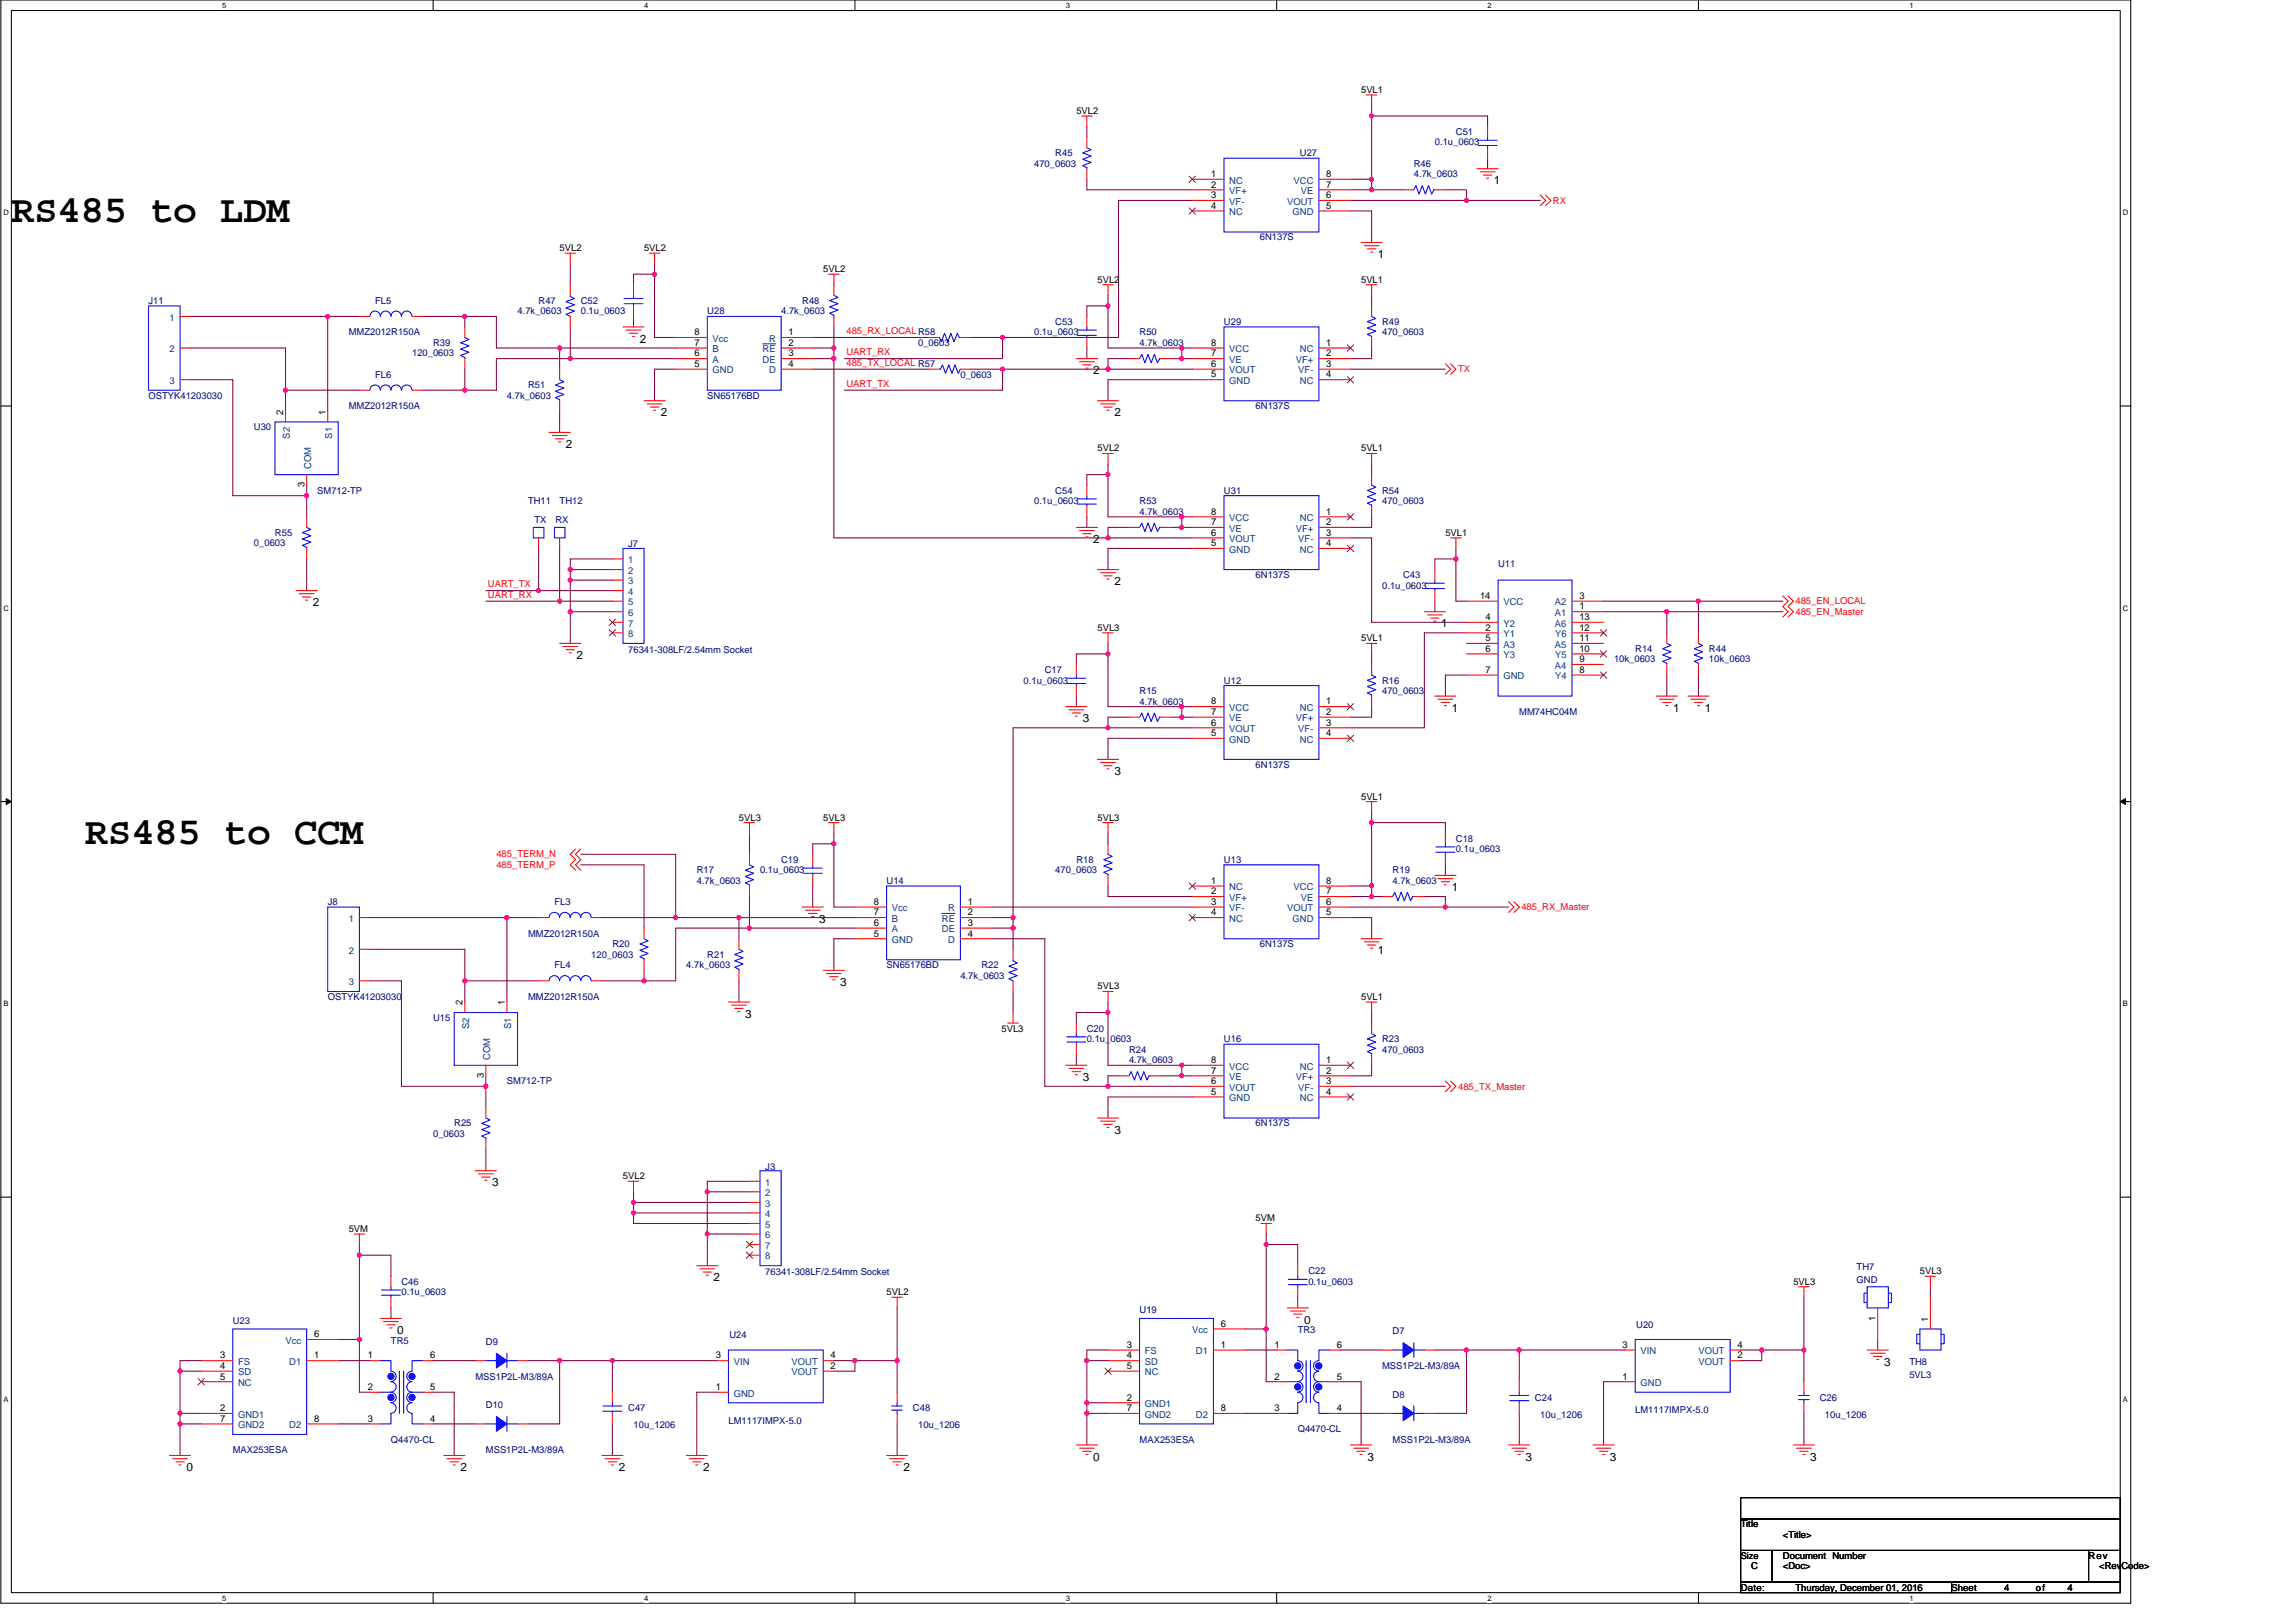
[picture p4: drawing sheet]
<svg xmlns="http://www.w3.org/2000/svg" width="420mm" height="297mm" viewBox="0 0 420 297" stroke-linecap="round" stroke-linejoin="round" font-family="sans-serif">
<defs><g id="words">
<g font-size="7.1">
<text x="2.1" y="40.6">RS485 to LDM</text>
<text x="15.6" y="154.5">RS485 to CCM</text>
</g>
<g font-size="2.1">
<text x="273.5" y="33.8">1</text>
<text x="252.3" y="47.3">1</text>
<text x="117.1" y="62.7">2</text>
<text x="200.1" y="68.5">2</text>
<text x="121" y="76.2">2</text>
<text x="204" y="76.2">2</text>
<text x="103.6" y="82">2</text>
<text x="200.1" y="99.4">2</text>
<text x="204" y="107.1">2</text>
<text x="57.3" y="111">2</text>
<text x="263.9" y="114.8">1</text>
<text x="105.5" y="120.6">2</text>
<text x="265.8" y="130.3">1</text>
<text x="306.3" y="130.3">1</text>
<text x="312.1" y="130.3">1</text>
<text x="198.2" y="132.2">3</text>
<text x="204" y="141.9">3</text>
<text x="265.8" y="163.1">1</text>
<text x="150" y="168.9">3</text>
<text x="252.3" y="174.7">1</text>
<text x="153.8" y="180.5">3</text>
<text x="136.5" y="186.2">3</text>
<text x="198.2" y="197.8">3</text>
<text x="204" y="207.5">3</text>
<text x="90.1" y="217.1">3</text>
<text x="130.7" y="234.5">2</text>
<text x="72.7" y="244.2">0</text>
<text x="238.7" y="242.2">0</text>
<text x="344.9" y="250">3</text>
<text x="34.1" y="269.3">0</text>
<text x="84.3" y="269.3">2</text>
<text x="113.3" y="269.3">2</text>
<text x="128.7" y="269.3">2</text>
<text x="165.4" y="269.3">2</text>
<text x="200.1" y="267.3">0</text>
<text x="250.3" y="267.3">3</text>
<text x="279.3" y="267.3">3</text>
<text x="294.7" y="267.3">3</text>
<text x="331.4" y="267.3">3</text>
</g>
<g font-size="1.7">
<text x="249.2" y="17">5VL1</text>
<text x="197.1" y="20.8">5VL2</text>
<text x="221.8" y="32.4">1</text>
<text x="221.8" y="34.3">2</text>
<text x="242.8" y="32.4">8</text>
<text x="242.8" y="34.3">7</text>
<text x="221.8" y="36.3">3</text>
<text x="221.8" y="38.2">4</text>
<text x="242.8" y="36.3">6</text>
<text x="242.8" y="38.2">5</text>
<text x="102.5" y="45.9">5VL2</text>
<text x="117.9" y="45.9">5VL2</text>
<text x="150.7" y="49.8">5VL2</text>
<text x="200.9" y="51.7">5VL2</text>
<text x="249.2" y="51.7">5VL1</text>
<text x="127.2" y="65.2">6</text>
<text x="127.2" y="63.3">7</text>
<text x="127.2" y="61.4">8</text>
<text x="144.4" y="61.4">1</text>
<text x="144.4" y="65.2">3</text>
<text x="144.4" y="63.3">2</text>
<text x="221.8" y="65.2">7</text>
<text x="221.8" y="63.3">8</text>
<text x="242.8" y="65.2">2</text>
<text x="242.8" y="63.3">1</text>
<text x="127.2" y="67.2">5</text>
<text x="144.4" y="67.2">4</text>
<text x="221.8" y="69.1">5</text>
<text x="221.8" y="67.2">6</text>
<text x="242.8" y="67.2">3</text>
<text x="242.8" y="69.1">4</text>
<text x="51.9" y="75.9" transform="rotate(-90 51.9 75.9)">2</text>
<text x="59.6" y="75.9" transform="rotate(-90 59.6 75.9)">1</text>
<text x="200.9" y="82.6">5VL2</text>
<text x="249.2" y="82.6">5VL1</text>
<text x="55.7" y="89.2" transform="rotate(-90 55.7 89.2)">3</text>
<text x="221.8" y="94.2">8</text>
<text x="242.8" y="94.2">1</text>
<text x="221.8" y="100">5</text>
<text x="221.8" y="98">6</text>
<text x="221.8" y="96.1">7</text>
<text x="242.8" y="96.1">2</text>
<text x="242.8" y="98">3</text>
<text x="242.8" y="100">4</text>
<text x="264.6" y="98.1">5VL1</text>
<text x="271" y="109.6">14</text>
<text x="271.9" y="113.5">4</text>
<text x="289.1" y="111.5">1</text>
<text x="289.1" y="109.6">3</text>
<text x="289.1" y="113.5">13</text>
<text x="200.9" y="115.4">5VL3</text>
<text x="249.2" y="117.4">5VL1</text>
<text x="271.9" y="115.4">2</text>
<text x="271.9" y="117.3">5</text>
<text x="271.9" y="119.3">6</text>
<text x="289.1" y="117.3">11</text>
<text x="289.1" y="119.3">10</text>
<text x="289.1" y="115.4">12</text>
<text x="271.9" y="123.1">7</text>
<text x="289.1" y="121.2">9</text>
<text x="289.1" y="123.1">8</text>
<text x="221.8" y="130.9">7</text>
<text x="221.8" y="128.9">8</text>
<text x="242.8" y="130.9">2</text>
<text x="242.8" y="128.9">1</text>
<text x="221.8" y="134.7">5</text>
<text x="221.8" y="132.8">6</text>
<text x="242.8" y="132.8">3</text>
<text x="242.8" y="134.7">4</text>
<text x="249.2" y="146.3">5VL1</text>
<text x="135.3" y="150.2">5VL3</text>
<text x="150.7" y="150.2">5VL3</text>
<text x="200.9" y="150.2">5VL3</text>
<text x="221.8" y="161.8">1</text>
<text x="242.8" y="161.8">8</text>
<text x="160" y="167.5">7</text>
<text x="160" y="165.6">8</text>
<text x="177.2" y="165.6">1</text>
<text x="177.2" y="167.5">2</text>
<text x="221.8" y="163.7">2</text>
<text x="221.8" y="165.6">3</text>
<text x="221.8" y="167.5">4</text>
<text x="242.8" y="165.6">6</text>
<text x="242.8" y="167.5">5</text>
<text x="242.8" y="163.7">7</text>
<text x="160" y="171.4">5</text>
<text x="160" y="169.5">6</text>
<text x="177.2" y="171.4">4</text>
<text x="177.2" y="169.5">3</text>
<text x="84.7" y="184" transform="rotate(-90 84.7 184)">2</text>
<text x="92.4" y="184" transform="rotate(-90 92.4 184)">1</text>
<text x="200.9" y="181.1">5VL3</text>
<text x="249.2" y="183">5VL1</text>
<text x="183.4" y="188.8">5VL3</text>
<text x="88.6" y="197.3" transform="rotate(-90 88.6 197.3)">3</text>
<text x="221.8" y="196.5">7</text>
<text x="221.8" y="194.6">8</text>
<text x="242.8" y="196.5">2</text>
<text x="242.8" y="194.6">1</text>
<text x="221.8" y="200.4">5</text>
<text x="221.8" y="198.4">6</text>
<text x="242.8" y="198.4">3</text>
<text x="242.8" y="200.4">4</text>
<text x="114.1" y="215.8">5VL2</text>
<text x="63.8" y="225.5">5VM</text>
<text x="229.9" y="223.5">5VM</text>
<text x="351.5" y="233.2">5VL3</text>
<text x="162.3" y="237">5VL2</text>
<text x="328.3" y="235.1">5VL3</text>
<text x="57.5" y="244.8">6</text>
<text x="223.5" y="242.8">6</text>
<text x="343.4" y="241.7" transform="rotate(-90 343.4 241.7)">1</text>
<text x="353" y="241.9" transform="rotate(-90 353 241.9)">1</text>
<text x="40.3" y="248.6">3</text>
<text x="40.3" y="250.5">4</text>
<text x="57.5" y="248.6">1</text>
<text x="67.3" y="248.6">1</text>
<text x="78.7" y="248.6">6</text>
<text x="131" y="248.6">3</text>
<text x="152.1" y="250.5">2</text>
<text x="152.1" y="248.6">4</text>
<text x="206.3" y="246.7">3</text>
<text x="206.3" y="248.6">4</text>
<text x="206.3" y="250.5">5</text>
<text x="223.5" y="246.7">1</text>
<text x="233.3" y="246.7">1</text>
<text x="244.7" y="246.7">6</text>
<text x="297" y="246.7">3</text>
<text x="318.1" y="248.6">2</text>
<text x="318.1" y="246.7">4</text>
<text x="40.3" y="252.5">5</text>
<text x="67.3" y="254.4">2</text>
<text x="78.7" y="254.4">5</text>
<text x="131" y="254.4">1</text>
<text x="206.3" y="256.3">2</text>
<text x="233.3" y="252.5">2</text>
<text x="244.7" y="252.5">5</text>
<text x="297" y="252.5">1</text>
<text x="40.3" y="258.3">2</text>
<text x="40.3" y="260.2">7</text>
<text x="57.5" y="260.2">8</text>
<text x="67.3" y="260.2">3</text>
<text x="78.7" y="260.2">4</text>
<text x="206.3" y="258.3">7</text>
<text x="223.5" y="258.3">8</text>
<text x="233.3" y="258.3">3</text>
<text x="244.7" y="258.3">4</text>
<text x="318.7" y="279.5">Title</text>
<text x="326.4" y="281.5">&lt;Title&gt;</text>
<text x="318.7" y="285.3">Size</text>
<text x="320.6" y="287.2">C</text>
<text x="326.4" y="285.3">Document Number</text>
<text x="326.4" y="287.2">&lt;Doc&gt;</text>
<text x="382.4" y="285.3">Rev</text>
<text x="384.3" y="287.2">&lt;RevCode&gt;</text>
<text x="318.7" y="291.1">Date:</text>
<text x="328.7" y="291.1">Thursday, December 01, 2016</text>
<text x="357.3" y="291.1">Sheet</text>
<text x="366.9" y="291.1">4</text>
<text x="372.7" y="291.1">of</text>
<text x="378.5" y="291.1">4</text>
</g>
<g font-size="1.7" fill="#000080">
<text x="193.2" y="28.6">R45</text>
<text x="238" y="28.6">U27</text>
<text x="262.7" y="26.6">0.1u_0603</text>
<text x="266.5" y="24.7">C51</text>
<text x="189.3" y="30.5">470_0603</text>
<text x="258.8" y="30.5">R46</text>
<text x="258.8" y="32.4">4.7k_0603</text>
<text x="230.6" y="44">6N137S</text>
<text x="27.2" y="55.6">J11</text>
<text x="68.7" y="55.6">FL5</text>
<text x="94.8" y="57.5">4.7k_0603</text>
<text x="98.6" y="55.6">R47</text>
<text x="106.3" y="55.6">C52</text>
<text x="106.3" y="57.5">0.1u_0603</text>
<text x="129.5" y="57.5">U28</text>
<text x="143" y="57.5">4.7k_0603</text>
<text x="146.9" y="55.6">R48</text>
<text x="193.2" y="59.5">C53</text>
<text x="224.1" y="59.5">U29</text>
<text x="253" y="59.5">R49</text>
<text x="63.8" y="61.4">MMZ2012R150A</text>
<text x="75.4" y="65.2">120_0603</text>
<text x="79.3" y="63.3">R39</text>
<text x="168.1" y="63.3">0_0603</text>
<text x="189.3" y="61.4">0.1u_0603</text>
<text x="208.6" y="61.4">R50</text>
<text x="208.6" y="63.3">4.7k_0603</text>
<text x="253" y="61.4">470_0603</text>
<text x="68.7" y="69.1">FL6</text>
<text x="96.7" y="71">R51</text>
<text x="175.8" y="69.1">0_0603</text>
<text x="27.2" y="73">OSTYK41203030</text>
<text x="63.8" y="74.9">MMZ2012R150A</text>
<text x="92.8" y="73">4.7k_0603</text>
<text x="129.5" y="73">SN65176BD</text>
<text x="229.9" y="74.9">6N137S</text>
<text x="46.5" y="78.8">U30</text>
<text x="58.1" y="90.3">SM712-TP</text>
<text x="96.7" y="92.3">TH11</text>
<text x="97.8" y="95.7">TX</text>
<text x="101.7" y="95.7">RX</text>
<text x="102.5" y="92.3">TH12</text>
<text x="189.3" y="92.3">0.1u_0603</text>
<text x="193.2" y="90.3">C54</text>
<text x="208.6" y="92.3">R53</text>
<text x="208.6" y="94.2">4.7k_0603</text>
<text x="224.1" y="90.3">U31</text>
<text x="253" y="90.3">R54</text>
<text x="253" y="92.3">470_0603</text>
<text x="46.5" y="100">0_0603</text>
<text x="50.3" y="98.1">R55</text>
<text x="115" y="100.2">J7</text>
<text x="229.9" y="105.8">6N137S</text>
<text x="253" y="107.7">0.1u_0603</text>
<text x="256.9" y="105.8">C43</text>
<text x="274.3" y="103.8">U11</text>
<text x="115" y="119.5">76341-308LF/2.54mm Socket</text>
<text x="299.4" y="119.3">R14</text>
<text x="312.9" y="119.3">R44</text>
<text x="187.4" y="125.1">0.1u_0603</text>
<text x="191.3" y="123.1">C17</text>
<text x="224.1" y="125.1">U12</text>
<text x="253" y="125.1">R16</text>
<text x="295.5" y="121.2">10k_0603</text>
<text x="312.9" y="121.2">10k_0603</text>
<text x="208.6" y="127">R15</text>
<text x="208.6" y="128.9">4.7k_0603</text>
<text x="253" y="127">470_0603</text>
<text x="278.1" y="130.9">MM74HC04M</text>
<text x="229.9" y="140.5">6N137S</text>
<text x="266.5" y="154.1">C18</text>
<text x="266.5" y="156">0.1u_0603</text>
<text x="127.6" y="159.8">R17</text>
<text x="127.6" y="161.8">4.7k_0603</text>
<text x="139.1" y="159.8">0.1u_0603</text>
<text x="143" y="157.9">C19</text>
<text x="162.3" y="161.8">U14</text>
<text x="193.2" y="159.8">470_0603</text>
<text x="197.1" y="157.9">R18</text>
<text x="224.1" y="157.9">U13</text>
<text x="255" y="159.8">R19</text>
<text x="255" y="161.8">4.7k_0603</text>
<text x="60" y="165.6">J8</text>
<text x="101.5" y="165.6">FL3</text>
<text x="96.7" y="171.4">MMZ2012R150A</text>
<text x="112.1" y="173.4">R20</text>
<text x="230.6" y="173.4">6N137S</text>
<text x="101.5" y="177.2">FL4</text>
<text x="108.3" y="175.3">120_0603</text>
<text x="125.6" y="177.2">4.7k_0603</text>
<text x="129.5" y="175.3">R21</text>
<text x="162.3" y="177.2">SN65176BD</text>
<text x="175.8" y="179.1">4.7k_0603</text>
<text x="179.7" y="177.2">R22</text>
<text x="60" y="183">OSTYK41203030</text>
<text x="96.7" y="183">MMZ2012R150A</text>
<text x="79.3" y="186.9">U15</text>
<text x="199" y="188.8">C20</text>
<text x="199" y="190.7">0.1u_0603</text>
<text x="224.1" y="190.7">U16</text>
<text x="253" y="190.7">R23</text>
<text x="206.7" y="192.7">R24</text>
<text x="206.7" y="194.6">4.7k_0603</text>
<text x="253" y="192.7">470_0603</text>
<text x="92.8" y="198.4">SM712-TP</text>
<text x="79.3" y="208.1">0_0603</text>
<text x="83.2" y="206.2">R25</text>
<text x="229.9" y="206.2">6N137S</text>
<text x="140.1" y="214.1">J3</text>
<text x="140.1" y="233.4">76341-308LF/2.54mm Socket</text>
<text x="239.5" y="233.2">C22</text>
<text x="339.9" y="232.4">TH7</text>
<text x="73.5" y="235.1">C46</text>
<text x="73.5" y="237">0.1u_0603</text>
<text x="239.5" y="235.1">0.1u_0603</text>
<text x="339.9" y="234.7">GND</text>
<text x="42.6" y="242.3">U23</text>
<text x="71.6" y="245.9">TR5</text>
<text x="133.6" y="245">U24</text>
<text x="208.6" y="240.3">U19</text>
<text x="237.6" y="244">TR3</text>
<text x="255" y="244.2">D7</text>
<text x="299.6" y="243">U20</text>
<text x="89" y="246.1">D9</text>
<text x="253" y="250.6">MSS1P2L-M3/89A</text>
<text x="349.6" y="249.8">TH8</text>
<text x="87" y="252.5">MSS1P2L-M3/89A</text>
<text x="89" y="257.7">D10</text>
<text x="255" y="255.8">D8</text>
<text x="281" y="256.3">C24</text>
<text x="333.2" y="256.3">C26</text>
<text x="349.6" y="252.1">5VL3</text>
<text x="115" y="258.3">C47</text>
<text x="116" y="261.4">10u_1206</text>
<text x="133.4" y="260.6">LM1117IMPX-5.0</text>
<text x="167.1" y="258.3">C48</text>
<text x="168.1" y="261.4">10u_1206</text>
<text x="237.6" y="262.1">Q4470-CL</text>
<text x="282" y="259.4">10u_1206</text>
<text x="299.4" y="258.7">LM1117IMPX-5.0</text>
<text x="334.1" y="259.4">10u_1206</text>
<text x="42.6" y="266">MAX253ESA</text>
<text x="71.6" y="264.1">Q4470-CL</text>
<text x="89" y="266">MSS1P2L-M3/89A</text>
<text x="208.6" y="264.1">MAX253ESA</text>
<text x="255" y="264.1">MSS1P2L-M3/89A</text>
</g>
<g font-size="1.7" fill="#004080">
<text x="225.1" y="33.6">NC</text>
<text x="225.1" y="35.5">VF+</text>
<text x="236.8" y="33.6">VCC</text>
<text x="238.2" y="35.5">VE</text>
<text x="225.1" y="37.5">VF-</text>
<text x="225.1" y="39.4">NC</text>
<text x="235.7" y="37.5">VOUT</text>
<text x="236.6" y="39.4">GND</text>
<text x="31" y="58.7">1</text>
<text x="31" y="64.5">2</text>
<text x="130.5" y="64.5">B</text>
<text x="130.5" y="62.5">Vcc</text>
<text x="139.6" y="64.5">RE</text>
<text x="140.8" y="62.5">R</text>
<text x="225.1" y="64.5">VCC</text>
<text x="238" y="64.5">NC</text>
<text x="31" y="70.3">3</text>
<text x="130.5" y="68.3">GND</text>
<text x="130.5" y="66.4">A</text>
<text x="139.6" y="66.4">DE</text>
<text x="140.8" y="68.3">D</text>
<text x="225.1" y="70.3">GND</text>
<text x="225.1" y="68.3">VOUT</text>
<text x="225.1" y="66.4">VE</text>
<text x="237.2" y="66.4">VF+</text>
<text x="237.7" y="68.3">VF-</text>
<text x="238" y="70.3">NC</text>
<text x="53.1" y="80.3" transform="rotate(-90 53.1 80.3)">S2</text>
<text x="60.8" y="80.3" transform="rotate(-90 60.8 80.3)">S1</text>
<text x="56.9" y="85.9" transform="rotate(-90 56.9 85.9)">COM</text>
<text x="225.1" y="95.4">VCC</text>
<text x="238" y="95.4">NC</text>
<text x="225.1" y="101.2">GND</text>
<text x="225.1" y="99.2">VOUT</text>
<text x="225.1" y="97.3">VE</text>
<text x="237.2" y="97.3">VF+</text>
<text x="237.7" y="99.2">VF-</text>
<text x="238" y="101.2">NC</text>
<text x="115" y="103.1">1</text>
<text x="115" y="105">2</text>
<text x="115" y="107">3</text>
<text x="115" y="108.9">4</text>
<text x="115" y="110.8">5</text>
<text x="115" y="112.7">6</text>
<text x="275.2" y="110.8">VCC</text>
<text x="284.7" y="112.7">A1</text>
<text x="284.7" y="110.8">A2</text>
<text x="115" y="114.7">7</text>
<text x="115" y="116.6">8</text>
<text x="275.2" y="116.6">Y1</text>
<text x="275.2" y="114.7">Y2</text>
<text x="275.2" y="118.5">A3</text>
<text x="284.7" y="118.5">A5</text>
<text x="284.7" y="114.7">A6</text>
<text x="284.7" y="116.6">Y6</text>
<text x="275.2" y="120.5">Y3</text>
<text x="275.2" y="124.3">GND</text>
<text x="284.7" y="122.4">A4</text>
<text x="284.7" y="124.3">Y4</text>
<text x="284.7" y="120.5">Y5</text>
<text x="225.1" y="130.1">VCC</text>
<text x="238" y="130.1">NC</text>
<text x="225.1" y="135.9">GND</text>
<text x="225.1" y="134">VOUT</text>
<text x="225.1" y="132">VE</text>
<text x="237.2" y="132">VF+</text>
<text x="237.7" y="134">VF-</text>
<text x="238" y="135.9">NC</text>
<text x="163.3" y="166.8">Vcc</text>
<text x="173.6" y="166.8">R</text>
<text x="225.1" y="162.9">NC</text>
<text x="225.1" y="164.9">VF+</text>
<text x="225.1" y="166.8">VF-</text>
<text x="235.7" y="166.8">VOUT</text>
<text x="236.8" y="162.9">VCC</text>
<text x="238.2" y="164.9">VE</text>
<text x="63.8" y="168.7">1</text>
<text x="163.3" y="172.6">GND</text>
<text x="163.3" y="170.6">A</text>
<text x="163.3" y="168.7">B</text>
<text x="172.4" y="168.7">RE</text>
<text x="172.4" y="170.6">DE</text>
<text x="173.6" y="172.6">D</text>
<text x="225.1" y="168.7">NC</text>
<text x="236.6" y="168.7">GND</text>
<text x="63.8" y="174.5">2</text>
<text x="63.8" y="180.3">3</text>
<text x="85.9" y="188.4" transform="rotate(-90 85.9 188.4)">S2</text>
<text x="93.6" y="188.4" transform="rotate(-90 93.6 188.4)">S1</text>
<text x="89.8" y="194" transform="rotate(-90 89.8 194)">COM</text>
<text x="225.1" y="197.7">VE</text>
<text x="225.1" y="195.7">VCC</text>
<text x="237.2" y="197.7">VF+</text>
<text x="238" y="195.7">NC</text>
<text x="225.1" y="201.5">GND</text>
<text x="225.1" y="199.6">VOUT</text>
<text x="237.7" y="199.6">VF-</text>
<text x="238" y="201.5">NC</text>
<text x="140.1" y="217">1</text>
<text x="140.1" y="218.9">2</text>
<text x="140.1" y="220.9">3</text>
<text x="140.1" y="222.8">4</text>
<text x="140.1" y="224.7">5</text>
<text x="140.1" y="226.6">6</text>
<text x="140.1" y="228.6">7</text>
<text x="140.1" y="230.5">8</text>
<text x="52.3" y="245.9">Vcc</text>
<text x="218.3" y="244">Vcc</text>
<text x="43.6" y="249.8">FS</text>
<text x="43.6" y="251.7">SD</text>
<text x="52.9" y="249.8">D1</text>
<text x="134.3" y="249.8">VIN</text>
<text x="144.9" y="251.7">VOUT</text>
<text x="144.9" y="249.8">VOUT</text>
<text x="209.6" y="247.9">FS</text>
<text x="209.6" y="249.8">SD</text>
<text x="209.6" y="251.7">NC</text>
<text x="219" y="247.9">D1</text>
<text x="300.3" y="247.9">VIN</text>
<text x="310.9" y="249.8">VOUT</text>
<text x="310.9" y="247.9">VOUT</text>
<text x="43.6" y="253.7">NC</text>
<text x="134.3" y="255.6">GND</text>
<text x="209.6" y="257.5">GND1</text>
<text x="300.3" y="253.7">GND</text>
<text x="43.6" y="259.5">GND1</text>
<text x="43.6" y="261.4">GND2</text>
<text x="52.9" y="261.4">D2</text>
<text x="209.6" y="259.5">GND2</text>
<text x="219" y="259.5">D2</text>
</g>
<g font-size="1.7" fill="#f00">
<text x="284.3" y="37.3">RX</text>
<text x="155" y="61.2">485_RX_LOCALR58</text>
<text x="155" y="65">UART_RX</text>
<text x="155" y="70.8">UART_TX</text>
<text x="155" y="67">485_TX_LOCAL R57</text>
<text x="266.9" y="68.1">TX</text>
<text x="89.3" y="107.5">UART_TX</text>
<text x="89.3" y="109.4">UART_RX</text>
<text x="328.7" y="112.5">485_EN_Master</text>
<text x="328.7" y="110.6">485_EN_LOCAL</text>
<text x="90.9" y="158.9">485_TERM_P</text>
<text x="90.9" y="156.9">485_TERM_N</text>
<text x="278.5" y="166.6">485_RX_Master</text>
<text x="266.9" y="199.4">485_TX_Master</text>
</g>
<g font-size="1.4">
<text x="40.7" y="1.5">5</text>
<text x="117.9" y="1.5">4</text>
<text x="195.1" y="1.5">3</text>
<text x="272.3" y="1.5">2</text>
<text x="349.6" y="1.5">1</text>
<text x=".6" y="39.4">D</text>
<text x="388.7" y="39.4">D</text>
<text x=".6" y="111.8">C</text>
<text x="388.7" y="111.8">C</text>
<text x=".6" y="184.1">B</text>
<text x="388.7" y="184.1">B</text>
<text x=".6" y="256.5">A</text>
<text x="388.7" y="256.5">A</text>
<text x="40.7" y="292.9">5</text>
<text x="117.9" y="292.9">4</text>
<text x="195.1" y="292.9">3</text>
<text x="272.3" y="292.9">2</text>
<text x="349.6" y="292.9">1</text>
</g>
</g></defs>
<path d="M.2 0h389.9v293.4h-389.9zM2.1 1.9h386.1v289.6h-386.1z" fill="none" stroke="#000" stroke-width=".19"/>
<g fill="#fff">
<path d="M40.7 .2h.8v1.6h-.8z"/>
<path d="M40.7 291.7h.8v1.5h-.8z"/>
</g>
<path d="M79.3 0v1.9M79.3 291.5v1.9" fill="none" stroke="#000" stroke-width=".19"/>
<g fill="#fff">
<path d="M117.9 .2h.8v1.6h-.8z"/>
<path d="M117.9 291.7h.8v1.5h-.8z"/>
</g>
<path d="M156.5 0v1.9M156.5 291.5v1.9" fill="none" stroke="#000" stroke-width=".19"/>
<g fill="#fff">
<path d="M195.1 .2h.8v1.6h-.8z"/>
<path d="M195.1 291.7h.8v1.5h-.8z"/>
</g>
<path d="M233.7 0v1.9M233.7 291.5v1.9" fill="none" stroke="#000" stroke-width=".19"/>
<g fill="#fff">
<path d="M272.3 .2h.8v1.6h-.8z"/>
<path d="M272.3 291.7h.8v1.5h-.8z"/>
</g>
<path d="M310.9 0v1.9M310.9 291.5v1.9" fill="none" stroke="#000" stroke-width=".19"/>
<g fill="#fff">
<path d="M349.6 .2h.7v1.6h-.7z"/>
<path d="M349.6 291.7h.7v1.5h-.7z"/>
<path d="M.6 38.1h1v1.6h-1z"/>
<path d="M388.7 38.1h.9v1.6h-.9z"/>
<path d="M.6 110.5h1v1.6h-1z"/>
<path d="M388.7 110.5h.9v1.6h-.9z"/>
</g>
<path d="M.2 74.3h1.9M388.2 74.3h1.9" fill="none" stroke="#000" stroke-width=".19"/>
<g fill="#fff">
<path d="M.6 182.9h1v1.5h-1z"/>
<path d="M388.7 182.9h.9v1.5h-.9z"/>
</g>
<path d="M.2 146.7h1.9M388.2 146.7h1.9" fill="none" stroke="#000" stroke-width=".19"/>
<path d="M1.1 146.2l1 .5-1 .5zM388.2 146.7l.9-.5v1z" fill="#000" stroke="#000" stroke-width=".18"/>
<g fill="#fff">
<path d="M.6 255.3h1v1.5h-1z"/>
<path d="M388.7 255.3h.9v1.5h-.9z"/>
</g>
<path d="M.2 219.1h1.9M388.2 219.1h1.9M318.7 274.1h69.5v3.9h-69.5zM318.7 278h69.5v5.8h-69.5zM318.7 283.8h5.8v5.8h-5.8zM318.7 289.6h38.6v1.9h-38.6zM324.5 283.8h57.9v5.8h-57.9zM357.3 289.6h30.9v1.9h-30.9zM382.4 283.8h5.8v5.8h-5.8z" fill="none" stroke="#000" stroke-width=".19"/>
<g fill="none" stroke="#800040" stroke-width=".19">
<path d="M251.1 19.3v1.9M199 32.8v1.9h19.3M199 23.2v1.9M218.3 36.7h-13.5v25.1h-21.3v3.8h-28.9M247.2 38.6h3.9v5.8M247.2 32.8h3.9M247.2 34.7h3.9M247.2 36.7h21.3M251.1 21.2v11.6M251.1 34.7h5.8M251.1 21.2h21.2v2M251.1 32.8v1.9"/>
<path d="M264.6 34.7h3.9v2h13.5M272.3 29v1.9M34.9 57.9h25.1M60 57.9h5.8M60 57.9v17.4M77.4 57.9h7.7M85.1 57.9v1.9M85.1 57.9h5.8v5.8h11.6M104.4 59.8v5.8M104.4 48.3v3.8M116 57.9v1.9M119.8 48.3v1.9"/>
<path d="M119.8 50.2h-3.8v1.9M119.8 50.2v11.6h3.9M152.7 59.8v3.9M202.9 56v7.7h13.5M202.9 54v2M202.9 56h-3.9v1.9M251.1 54v2M34.9 69.5h7.7v21.2h13.5M34.9 63.7h17.4v7.7M52.3 71.4h13.5M52.3 71.4v3.9M77.4 71.4h7.7"/>
<path d="M85.1 67.6v3.8M102.5 63.7h21.2M102.5 75.3v3.8M102.5 63.7v3.9M104.4 65.6h-13.5v5.8h-5.8M104.4 65.6h19.3M123.7 67.6h-3.9v5.7M148.8 63.7h3.9M148.8 65.6h3.9M148.8 67.6h21.2M148.8 61.8h21.2M152.7 63.7v1.9"/>
<path d="M152.7 65.6v32.8h50.2M177.7 61.8h5.8M177.7 67.6h5.8v3.8h-28.9M183.5 67.6h19.4M199 63.7v1.9M206.7 65.6h-3.8v2h15.4M214.4 65.6h2M216.4 63.7h1.9M216.4 63.7v1.9M216.4 65.6h1.9M218.3 69.5h-15.4v3.8M247.2 67.6h17.4"/>
<path d="M251.1 63.7v1.9h-3.9M56.1 90.7v3.9M56.1 88.8v1.9M199 94.6v1.9M202.9 86.9v7.7h13.5M202.9 84.9v2M202.9 86.9h-3.9v1.9M206.7 96.5h-3.8v1.9h15.4M214.4 96.5h2M216.4 96.5h1.9M218.3 94.6h-1.9v1.9M247.2 98.4h3.9v15.5h17.4"/>
<path d="M251.1 84.9v2M251.1 94.6v1.9h-3.9M56.1 102.3v5.8M89 108.1h9.6M89 110h13.5M98.6 100.4v7.7h13.5M102.5 100.4v9.6M102.5 110h9.6M104.4 112h7.7M104.4 104.2h7.7M104.4 106.2h7.7M104.4 104.2v2"/>
<path d="M104.4 112v5.8M104.4 106.2v5.8M112.1 102.3h-7.7v1.9M202.9 119.7v9.6h13.5M202.9 117.8v1.9M202.9 119.7h-5.8v1.9M218.3 100.4h-15.4v3.8M251.1 119.7v1.9M262.7 110v2M266.5 102.3h-3.8v1.9M266.5 102.3v7.7h2M266.5 100.4v1.9"/>
<path d="M268.5 115.8h-7.7v17.4h-13.6M293.6 112h11.5v3.8M293.6 110h17.3M305.1 112h21.3M310.9 110v5.8M310.9 110h15.5M197.1 127.4v1.9M202.9 133.2h15.4M202.9 133.2h-17.4v34.7M206.7 131.3h-3.8v1.9M214.4 131.3h2M216.4 129.3v2h1.9"/>
<path d="M216.4 129.3h1.9M218.3 135.1h-15.4v3.9M251.1 129.3v2h-3.9M268.5 123.5h-3.9v3.9M305.1 123.5v3.9M310.9 123.5v3.9M106.3 158.3h11.6v11.6M106.3 156.4h17.4v11.5M137.2 152.5v3.9M152.7 152.5v1.9M152.7 154.4v11.6h3.8M152.7 154.4h-3.9v2"/>
<path d="M202.9 152.5v1.9M251.1 148.6v2M251.1 150.6v11.6M251.1 150.6h13.5v1.9M264.6 158.3v1.9M67.7 179.5h5.8v19.3h15.5M67.7 173.7h17.4v5.8M67.7 167.9h25.1M85.1 179.5v3.9M85.1 179.5h13.5M92.8 167.9v15.5M92.8 167.9h5.8"/>
<path d="M110.2 179.5h7.7M110.2 167.9h13.5M117.9 177.6v1.9M123.7 167.9h11.6M135.3 167.9h21.2M135.3 179.5v3.9M135.3 167.9v3.9M137.2 169.9h-13.5v9.6h-5.8M137.2 164.1v5.8M137.2 169.9h19.3M148.8 162.2v3.8M156.5 171.8h-3.8v5.8"/>
<path d="M181.6 167.9h3.9M181.6 169.9h3.9M181.6 171.8h9.7v27h11.6M181.6 166h36.7M185.5 167.9v2M185.5 169.9v3.8M202.9 162.2v1.9h15.4M247.2 162.2h3.9M247.2 164.1h3.9M247.2 166h17.4M247.2 167.9h3.9v3.9M251.1 164.1h1.9"/>
<path d="M251.1 162.2v1.9M260.8 164.1h3.8v1.9M264.6 166h11.6M89 196.9v1.9M89 198.8v3.9M185.5 181.5v3.8M197.1 193v2M202.9 183.4v1.9M202.9 198.8h15.4M202.9 185.3v9.7h13.5M202.9 185.3h-5.8v1.9M204.8 196.9h-1.9v1.9"/>
<path d="M212.5 196.9h3.9M216.4 196.9h1.9M216.4 195v1.9M216.4 195h1.9M247.2 198.8h17.4M251.1 195v1.9h-3.9M251.1 185.3v1.9M89 210.4v3.9M116 218.1v2M129.5 218.1h7.7M129.5 218.1v13.5M137.2 216.2h-7.7v1.9"/>
<path d="M218.3 200.8h-15.4v3.8M65.8 229.7v15.5M65.8 227.8v1.9M65.8 229.7h5.8v3.9M71.6 239.4v1.9M116 220.1h21.2M116 222h21.2M116 222v1.9h21.2M116 220.1v1.9M129.5 225.8h7.7M164.2 239.4v9.6M231.8 227.8v15.4"/>
<path d="M231.8 225.8v2M231.8 227.8h5.8v3.8M237.6 237.4v2M330.3 237.4v9.7M353.4 235.5v1.9M33 251v7.7M33 258.7v1.9M33 258.7h3.8M33 251h3.8M36.8 249h-3.8v2M61.9 249h5.8M61.9 245.2h3.9"/>
<path d="M65.8 245.2v9.6h1.9M79.3 254.8h3.9v11.6M79.3 249h7.7M96.7 249h5.8v11.6h-5.8M102.5 249h9.6M112.1 249v5.8M112.1 249h19.3M131.4 254.8h-3.8v11.6M152.7 249h3.8M156.5 249v2h-3.8M156.5 249h7.7M164.2 249v5.8"/>
<path d="M199 249h3.9M199 258.7h3.9M199 256.7h3.9M199 249v7.7M199 256.7v2M199 258.7v5.8M202.9 247.1h-3.9v1.9M227.9 258.7h5.8M227.9 243.2h3.9v9.7h1.9M227.9 247.1h5.8M245.3 247.1h7.7M245.3 252.9h3.9v11.6"/>
<path d="M245.3 258.7h7.7M262.7 247.1h5.8M268.5 247.1h9.6M268.5 247.1v11.6h-5.8M278.1 247.1h19.3M278.1 247.1v5.8M278.1 258.7v5.8M297.4 252.9h-3.8v11.6M318.7 247.1h3.8M322.5 247.1v1.9h-3.8M322.5 247.1h7.8M330.3 247.1v5.8"/>
<path d="M330.3 258.7v5.8M343.8 245.2v1.9M33 260.6v5.8M33 260.6h3.8M61.9 260.6h5.8M79.3 260.6h7.7M112.1 260.6v5.8M164.2 260.6v5.8"/>
</g>
<g fill="#f0f" stroke="#f0f" stroke-width=".19">
<circle cx="199" cy="258.7" r=".38"/>
<circle cx="199" cy="256.7" r=".38"/>
<circle cx="199" cy="249" r=".38"/>
<circle cx="268.5" cy="247.1" r=".38"/>
<circle cx="322.5" cy="247.1" r=".38"/>
<circle cx="278.1" cy="247.1" r=".38"/>
<circle cx="251.1" cy="162.1" r=".38"/>
<circle cx="135.3" cy="167.9" r=".38"/>
<circle cx="251.1" cy="164.1" r=".38"/>
<circle cx="202.8" cy="198.8" r=".38"/>
<circle cx="251.1" cy="150.6" r=".38"/>
<circle cx="117.9" cy="179.5" r=".38"/>
<circle cx="202.8" cy="185.3" r=".38"/>
<circle cx="330.2" cy="247.1" r=".38"/>
<circle cx="152.6" cy="154.4" r=".38"/>
<circle cx="216.3" cy="195" r=".38"/>
<circle cx="185.5" cy="169.9" r=".38"/>
<circle cx="185.5" cy="167.9" r=".38"/>
<circle cx="202.8" cy="133.2" r=".38"/>
<circle cx="92.8" cy="167.9" r=".38"/>
<circle cx="85.1" cy="179.5" r=".38"/>
<circle cx="88.9" cy="198.8" r=".38"/>
<circle cx="305.1" cy="111.9" r=".38"/>
<circle cx="266.5" cy="102.3" r=".38"/>
<circle cx="202.8" cy="119.7" r=".38"/>
<circle cx="231.8" cy="243.2" r=".38"/>
<circle cx="231.8" cy="227.8" r=".38"/>
<circle cx="216.3" cy="131.3" r=".38"/>
<circle cx="216.3" cy="129.3" r=".38"/>
<circle cx="264.6" cy="166" r=".38"/>
<circle cx="216.3" cy="196.9" r=".38"/>
<circle cx="123.7" cy="167.9" r=".38"/>
<circle cx="137.2" cy="169.9" r=".38"/>
<circle cx="268.5" cy="36.7" r=".38"/>
<circle cx="216.3" cy="63.7" r=".38"/>
<circle cx="216.3" cy="65.6" r=".38"/>
<circle cx="216.3" cy="96.5" r=".38"/>
<circle cx="202.8" cy="56" r=".38"/>
<circle cx="202.8" cy="86.9" r=".38"/>
<circle cx="152.6" cy="65.6" r=".38"/>
<circle cx="251.1" cy="21.2" r=".38"/>
<circle cx="202.8" cy="98.4" r=".38"/>
<circle cx="216.3" cy="94.6" r=".38"/>
<circle cx="251.1" cy="32.8" r=".38"/>
<circle cx="251.1" cy="34.7" r=".38"/>
<circle cx="310.9" cy="110" r=".38"/>
<circle cx="65.8" cy="245.1" r=".38"/>
<circle cx="65.8" cy="229.7" r=".38"/>
<circle cx="32.9" cy="258.7" r=".38"/>
<circle cx="33" cy="250.9" r=".38"/>
<circle cx="33" cy="260.6" r=".38"/>
<circle cx="102.5" cy="249" r=".38"/>
<circle cx="112.1" cy="249" r=".38"/>
<circle cx="164.2" cy="249" r=".38"/>
<circle cx="156.5" cy="249" r=".38"/>
<circle cx="152.6" cy="63.7" r=".38"/>
<circle cx="104.4" cy="104.2" r=".38"/>
<circle cx="56.1" cy="90.7" r=".38"/>
<circle cx="60" cy="57.9" r=".38"/>
<circle cx="52.3" cy="71.4" r=".38"/>
<circle cx="102.5" cy="63.7" r=".38"/>
<circle cx="85.1" cy="57.9" r=".38"/>
<circle cx="119.8" cy="50.2" r=".38"/>
<circle cx="104.4" cy="65.6" r=".38"/>
<circle cx="85.1" cy="71.4" r=".38"/>
<circle cx="183.5" cy="67.6" r=".38"/>
<circle cx="202.8" cy="67.6" r=".38"/>
<circle cx="183.5" cy="61.8" r=".38"/>
<circle cx="116" cy="222" r=".38"/>
<circle cx="116" cy="220" r=".38"/>
<circle cx="129.5" cy="225.8" r=".38"/>
<circle cx="129.5" cy="218.1" r=".38"/>
<circle cx="102.5" cy="110" r=".38"/>
<circle cx="104.4" cy="111.9" r=".38"/>
<circle cx="104.4" cy="106.2" r=".38"/>
<circle cx="98.6" cy="108.1" r=".38"/>
</g>
<g fill="none" stroke="#f00" stroke-width=".19">
<path d="M250.1 17.4h2M251.1 17.4v1.9M198 21.2h2M199 21.2v2M199 25.1v1.9M199 30.9v1.9M218.3 32.8h5.8M218.3 34.7h5.8M218.3 36.7h5.8M218.3 38.6h5.8M241.5 38.6h5.7M241.5 36.7h5.7"/>
<path d="M241.5 34.7h5.7M241.5 32.8h5.7M256.9 34.7h1.9M262.7 34.7h1.9M270.4 30.9h3.9M271 31.5h2.7M271.6 32h1.5M272.1 32.6h.4M272.3 27v2M272.3 23.2v1.9M282 35.7l1 1-1 .9M283 35.7l.9 1-.9 .9"/>
<path d="M33 57.9h1.9M65.8 57.9h1.9M75.4 57.9h2M85.1 59.8v2M103.4 46.3h2M104.4 46.3v2M104.4 57.9v1.9M104.4 52.1v1.9M114.1 59.8h3.8M116 56v1.9M116 52.1v1.9M118.9 46.3h1.9"/>
<path d="M119.8 46.3v2M151.7 50.2h1.9M152.7 50.2v3.8M152.7 57.9v1.9M199 57.9v1.9M201.9 52.1h1.9M202.9 52.1v1.9M249.2 44.4h3.8M249.8 45h2.7M250.1 52.1h2M250.3 45.6h1.6M250.9 46.1h.4"/>
<path d="M251.1 52.1v1.9M251.1 56v1.9M33 63.7h1.9M33 69.5h1.9M52.3 75.3v1.9M60 75.3v1.9M65.8 71.4h1.9M75.4 71.4h2M85.1 65.6v2M100.5 79.1h3.9M101.1 79.7h2.7M102.5 67.6v1.9"/>
<path d="M102.5 73.3v2M114.6 60.4h2.7M115.2 61h1.5M115.8 61.6h.4M117.9 73.3h3.9M118.5 73.9h2.7M119.1 74.5h1.5M119.6 75.1h.4M123.7 67.6h5.8M123.7 65.6h5.8M123.7 63.7h5.8M123.7 61.8h5.8"/>
<path d="M143 61.8h5.8M143 63.7h5.8M143 65.6h5.8M143 67.6h5.8M170 67.6h2M170 61.8h2M175.8 67.6h1.9M175.8 61.8h1.9M197.1 65.6h3.8M197.6 66.2h2.7M198.2 66.8h1.6M198.8 67.4h.4"/>
<path d="M199 61.8v1.9M200.9 73.3h3.9M201.5 73.9h2.7M202.1 74.5h1.5M202.7 75.1h.3M206.7 65.6h1.9M212.5 65.6h1.9M218.3 69.5h5.8M218.3 67.6h5.8M218.3 65.6h5.8M218.3 63.7h5.8M241.5 63.7h5.7"/>
<path d="M241.5 65.6h5.7M241.5 67.6h5.7M241.5 69.5h5.7M251.1 61.8v1.9M264.6 66.6l1 1-1 .9M265.6 66.6l.9 1-.9 .9M56.1 86.9v1.9M56.1 94.6v1.9M98.6 98.4v2M101.7 80.3h1.5M102.3 80.9h.4M102.5 98.4v2"/>
<path d="M197.1 96.5h3.8M197.6 97.1h2.7M198.2 97.7h1.6M198.8 98.3h.4M199 92.6v2M199 88.8v1.9M201.9 83h1.9M202.9 83v1.9M206.7 96.5h1.9M212.5 96.5h1.9M218.3 98.4h5.8M218.3 96.5h5.8"/>
<path d="M218.3 94.6h5.8M241.5 94.6h5.7M241.5 96.5h5.7M241.5 98.4h5.7M250.1 83h2M251.1 83v1.9M251.1 86.9v1.9M251.1 92.6v2M265.6 98.4h1.9M266.5 98.4v2M54.2 108.1h3.9M54.8 108.7h2.7"/>
<path d="M55.4 109.3h1.5M55.9 109.8h.4M56.1 100.4v1.9M102.5 117.8h3.8M103 118.3h2.7M103.6 118.9h1.6M104.2 119.5h.4M112.1 102.3h2M112.1 104.2h2M112.1 106.2h2M112.1 108.1h2M112.1 110h2"/>
<path d="M112.1 112h2M112.1 113.9h2M112.1 115.8h2M200.9 104.2h3.9M201.5 104.8h2.7M201.9 115.8h1.9M202.1 105.4h1.5M202.7 106h.3M202.9 115.8v2M218.3 100.4h5.8M241.5 100.4h5.7M250.1 117.8h2"/>
<path d="M251.1 117.8v1.9M260.8 112h3.8M261.3 112.5h2.7M261.9 113.1h1.6M262.5 113.7h.4M262.7 108.1v1.9M262.7 104.2v2M268.5 115.8h5.8M268.5 113.9h5.8M268.5 117.8h5.8M268.5 119.7h5.8M268.5 110h5.8"/>
<path d="M287.8 112h5.8M287.8 110h5.8M287.8 119.7h5.8M287.8 117.8h5.8M287.8 115.8h5.8M287.8 113.9h5.8M305.1 115.8v2M310.9 115.8v2M326.4 109.1l1 .9-1 1 1 1-1 .9M327.4 109.1l.9 .9-.9 1 .9 1-.9 .9M195.1 129.3h3.9M195.7 129.9h2.7"/>
<path d="M196.3 130.5h1.5M196.9 131.1h.3M197.1 125.5v1.9M197.1 121.6v1.9M200.9 139h3.9M201.5 139.6h2.7M206.7 131.3h1.9M212.5 131.3h1.9M218.3 135.1h5.8M218.3 133.2h5.8M218.3 131.3h5.8M218.3 129.3h5.8"/>
<path d="M241.5 129.3h5.7M241.5 131.3h5.7M241.5 133.2h5.7M241.5 135.1h5.7M251.1 121.6v1.9M251.1 127.4v1.9M262.7 127.4h3.8M263.3 128h2.7M263.9 128.6h1.5M264.4 129.1h.4M268.5 123.5h5.8M287.8 123.5h5.8"/>
<path d="M287.8 121.6h5.8M303.2 127.4h3.9M303.8 128h2.7M304.4 128.6h1.5M305 129.1h.4M305.1 121.6v1.9M309 127.4h3.9M309.6 128h2.7M310.2 128.6h1.5M310.8 129.1h.3M310.9 121.6v1.9M105.4 155.4l-1 1 1 .9-1 1 1 1"/>
<path d="M106.3 155.4l-.9 1 .9 .9-.9 1 .9 1M136.2 150.6h2M137.2 150.6v1.9M137.2 156.4v1.9M148.8 156.4v1.9M151.7 150.6h1.9M152.7 150.6v1.9M201.9 150.6h1.9M202.1 140.1h1.5M202.7 140.7h.3M202.9 150.6v1.9M202.9 154.4v2"/>
<path d="M250.1 146.7h2M251.1 146.7v1.9M264.6 156.4v1.9M264.6 152.5v1.9M65.8 167.9h1.9M65.8 173.7h1.9M65.8 179.5h1.9M98.6 167.9h1.9M98.6 179.5h1.9M108.3 167.9h1.9M108.3 179.5h1.9M117.9 169.9v1.9"/>
<path d="M117.9 175.7v1.9M135.3 171.8v1.9M135.3 177.6v1.9M137.2 162.2v1.9M146.9 166h3.8M147.4 166.6h2.7M148 167.2h1.6M148.6 167.7h.4M148.8 160.2v2M150.7 177.6h3.9M151.3 178.2h2.7M151.9 178.8h1.5"/>
<path d="M152.5 179.3h.4M156.5 171.8h5.8M156.5 169.9h5.8M156.5 167.9h5.8M156.5 166h5.8M175.8 166h5.8M175.8 167.9h5.8M175.8 169.9h5.8M175.8 171.8h5.8M185.5 179.5v2M185.5 173.7v2M202.9 160.2v2"/>
<path d="M218.3 162.2h5.8M218.3 164.1h5.8M218.3 166h5.8M218.3 167.9h5.8M241.5 167.9h5.7M241.5 166h5.7M241.5 164.1h5.7M241.5 162.2h5.7M249.2 171.8h3.8M249.8 172.4h2.7M250.3 173h1.6M250.9 173.5h.4"/>
<path d="M253 164.1h2M258.8 164.1h2M262.7 160.2h3.8M263.3 160.8h2.7M263.9 161.4h1.5M264.4 161.9h.4M276.2 165l1 1-1 1M277.2 165l.9 1-.9 1M85.1 183.4v1.9M89 195v1.9M92.8 183.4v1.9M133.4 183.4h3.8"/>
<path d="M133.9 184h2.7M134.5 184.6h1.5M135.1 185.1h.4M184.5 187.2h1.9M185.5 185.3v1.9M195.1 195h3.9M195.7 195.5h2.7M196.3 196.1h1.5M196.9 196.7h.3M197.1 191.1v1.9M197.1 187.2v2M201.9 181.5h1.9"/>
<path d="M202.9 181.5v1.9M204.8 196.9h1.9M210.6 196.9h1.9M218.3 198.8h5.8M218.3 196.9h5.8M218.3 195h5.8M241.5 195h5.7M241.5 196.9h5.7M241.5 198.8h5.7M250.1 183.4h2M251.1 183.4v1.9M251.1 187.2v2"/>
<path d="M251.1 193v2M264.6 197.9l1 .9-1 1M265.6 197.9l.9 .9-.9 1M87 214.3h3.9M87.6 214.8h2.7M88.2 215.4h1.5M88.8 216h.3M89 202.7v1.9M89 208.5v1.9M115 216.2h1.9M116 216.2v1.9M137.2 216.2h1.9"/>
<path d="M137.2 218.1h1.9M200.9 204.6h3.9M201.5 205.2h2.7M202.1 205.8h1.5M202.7 206.4h.3M218.3 200.8h5.8M241.5 200.8h5.7M64.8 225.8h1.9M65.8 225.8v2M71.6 237.4v2M71.6 233.6v1.9M127.6 231.6h3.8"/>
<path d="M128.1 232.2h2.7M128.7 232.8h1.6M129.3 233.4h.4M137.2 220.1h1.9M137.2 222h1.9M137.2 223.9h1.9M137.2 225.8h1.9M137.2 227.8h1.9M137.2 229.7h1.9M163.3 237.4h1.9M164.2 237.4v2M230.8 223.9h2"/>
<path d="M231.8 223.9v1.9M235.7 239.4h3.8M236.3 239.9h2.6M237.6 235.5v1.9M237.6 231.6v2M329.3 235.5h1.9M330.3 235.5v1.9M343.8 239.4v5.8M352.5 233.6h1.9M353.4 233.6v1.9M353.4 237.4v5.8M36.8 258.7h5.8"/>
<path d="M36.8 249h5.8M36.8 251h5.8M36.8 252.9h5.8M56.1 249h5.8M56.1 245.2h5.8M67.7 254.8h1.9M67.7 249h1.9M69.6 241.3h3.9M70.2 241.9h2.7M70.8 242.5h1.6M71.4 243h.4M77.4 254.8h1.9"/>
<path d="M77.4 249h1.9M87 249h2M94.8 249h1.9M112.1 258.7v1.9M112.1 254.8v1.9M131.4 254.8h2M131.4 249h2M150.7 251h2M150.7 249h2M164.2 254.8v1.9M164.2 258.7v1.9M202.9 256.7h5.7"/>
<path d="M202.9 247.1h5.7M202.9 249h5.7M202.9 251h5.7M202.9 258.7h5.7M222.2 247.1h5.7M222.2 243.2h5.7M222.2 258.7h5.7M233.7 258.7h2M233.7 252.9h2M233.7 247.1h2M236.8 240.5h1.6M237.4 241.1h.4"/>
<path d="M243.4 252.9h1.9M243.4 258.7h1.9M243.4 247.1h1.9M253 258.7h2M253 247.1h2M260.8 258.7h1.9M260.8 247.1h1.9M278.1 256.7v2M278.1 252.9v1.9M297.4 252.9h2M297.4 247.1h2M316.7 249h2"/>
<path d="M316.7 247.1h2M330.3 252.9v1.9M330.3 256.7v2M341.8 247.1h3.9M342.4 247.7h2.7M343 248.2h1.5M343.6 248.8h.4M31 266.4h3.9M31.6 267h2.7M32.2 267.5h1.5M32.8 268.1h.4M36.8 260.6h5.8"/>
<path d="M56.1 260.6h5.8M67.7 260.6h1.9M77.4 260.6h1.9M81.2 266.4h3.9M81.8 267h2.7M82.4 267.5h1.5M83 268.1h.4M87 260.6h2M94.8 260.6h1.9M110.2 266.4h3.9M110.8 267h2.7M111.3 267.5h1.6"/>
<path d="M111.9 268.1h.4M125.6 266.4h3.9M126.2 267h2.7M126.8 267.5h1.5M127.4 268.1h.4M162.3 266.4h3.9M162.9 267h2.7M163.5 267.5h1.5M164.1 268.1h.3M197.1 264.5h3.8M197.6 265h2.7M198.2 265.6h1.6"/>
<path d="M198.8 266.2h.4M247.2 264.5h3.9M247.8 265h2.7M248.4 265.6h1.5M249 266.2h.4M276.2 264.5h3.9M276.8 265h2.7M277.4 265.6h1.5M277.9 266.2h.4M291.6 264.5h3.9M292.2 265h2.7M292.8 265.6h1.6"/>
<path d="M293.4 266.2h.4M328.3 264.5h3.9M328.9 265h2.7M329.5 265.6h1.5M330.1 266.2h.3"/>
</g>
<g fill="none" stroke="#00f" stroke-width=".19">
<path d="M199 27l.8 .4-1.6 .6 1.6 .6-1.6 .5 1.6 .6-1.6 .6 .8 .4v.2M224.1 29h17.4v13.5h-17.4zM258.8 34.7l.4-.7 .6 1.5 .6-1.5 .6 1.5 .5-1.5 .6 1.5 .4-.8h.2M270.6 25.7h3.5M270.6 26.6h3.5M272.3 26.6v.4M272.3 25.1v.6M27.2 56h5.8v15.4h-5.8zM67.7 57.9a.95 .95 0 0 1 1-1 .95 .95 0 0 1 .9 1M69.6 57.9a.95 .95 0 0 1 1-1 .95 .95 0 0 1 1 1M71.6 57.9a.95 .95 0 0 1 .9-1 .95 .95 0 0 1 1 1M73.5 57.9a.96 .96 0 0 1 1-1 .96 .96 0 0 1 .9 1"/>
<path d="M104.4 54v.3l.8 .3-1.6 .6 1.6 .6-1.6 .6 1.6 .5-1.6 .6 .8 .4M114.2 54.6h3.5M114.2 55.6h3.5M116 55.6v.4M116 54v.6M129.5 57.9h13.5v13.5h-13.5zM152.7 54l.7 .4-1.5 .6 1.5 .6-1.5 .6 1.5 .5-1.5 .6 .8 .4v.2M199 59.8v.6M224.1 59.8h17.4v13.5h-17.4zM251.1 57.9l.8 .4-1.6 .6 1.6 .6-1.6 .5 1.6 .6-1.6 .6 .8 .4v.2M50.3 77.2h11.6v9.7h-11.6zM67.7 71.4a.95 .95 0 0 1 1-.9 .95 .95 0 0 1 .9 .9"/>
<path d="M69.6 71.4a.95 .95 0 0 1 1-.9 .95 .95 0 0 1 1 .9M71.6 71.4a.95 .95 0 0 1 .9-.9 .95 .95 0 0 1 1 .9M73.5 71.4a.96 .96 0 0 1 1-.9 .96 .96 0 0 1 .9 .9M85.1 61.8l.8 .3-1.6 .6 1.6 .6-1.6 .6 1.6 .6-1.6 .5 .8 .4v.2M102.5 69.5l.7 .4-1.5 .6 1.5 .5-1.5 .6 1.5 .6-1.5 .6 .8 .4v.1M172 67.6h.2l.3-.8 .6 1.5 .6-1.5 .6 1.5 .5-1.5 .6 1.5 .4-.7M172 61.8l.3 .7 .6-1.5 .6 1.5 .6-1.5 .6 1.5 .5-1.5 .4 .8h.2M197.2 60.4h3.5M197.2 61.4h3.5M199 61.4v.4M208.6 65.6l.4-.7 .6 1.5 .6-1.5 .6 1.5 .5-1.5 .6 1.5 .4-.8h.2M56.1 96.5l.8 .4-1.5 .6 1.5 .6-1.5 .5 1.5 .6-1.5 .6 .7 .4v.2"/>
<path d="M97.6 96.5h2v1.9h-2zM101.5 96.5h1.9v1.9h-1.9zM197.2 91.3h3.5M197.2 92.3h3.5M199 92.3v.3M199 90.7v.6M208.6 96.5l.4-.8 .6 1.6 .6-1.6 .6 1.6 .5-1.6 .6 1.6 .4-.8h.2M224.1 90.7h17.4v13.5h-17.4zM251.1 88.8l.8 .4-1.6 .6 1.6 .5-1.6 .6 1.6 .6-1.6 .6 .8 .4v.1M114.1 100.4h3.8v17.4h-3.8zM261 106.7h3.4M261 107.7h3.4"/>
<path d="M262.7 107.7v.4M262.7 106.2v.5M274.3 106.2h13.5v21.2h-13.5zM305.1 117.8l.8 .3-1.5 .6 1.5 .6-1.5 .6 1.5 .6-1.5 .5 .7 .4v.2M310.9 117.8l.8 .3-1.5 .6 1.5 .6-1.5 .6 1.5 .6-1.5 .5 .7 .4v.2M195.3 124.1h3.5M195.3 125.1h3.5M197.1 125.1v.4M197.1 123.5v.6M208.6 131.3l.4-.8 .6 1.5 .6-1.5 .6 1.5 .5-1.5 .6 1.5 .4-.7h.2M224.1 125.5h17.4v13.5h-17.4zM251.1 123.5l.8 .4-1.6 .6 1.6 .6-1.6 .6 1.6 .5-1.6 .6 .8 .4v.2"/>
<path d="M137.2 158.3l.8 .4-1.5 .6 1.5 .5-1.5 .6 1.5 .6-1.5 .6 .7 .3v.3M147.1 158.9h3.4M147.1 159.8h3.4M148.8 159.8v.4M148.8 158.3v.6M202.9 156.4l.7 .3-1.5 .6 1.5 .6-1.5 .6 1.5 .6-1.5 .5 .8 .4v.2M224.1 158.3h17.4v13.5h-17.4zM262.9 155h3.5M262.9 156h3.5M264.6 156v.4M264.6 154.4v.6M60 166h5.8v15.5h-5.8z"/>
<path d="M100.5 167.9a.95 .95 0 0 1 1-.9 .95 .95 0 0 1 .9 .9M100.5 179.5a.95 .95 0 0 1 1-.9 .95 .95 0 0 1 .9 .9M102.5 167.9a.96 .96 0 0 1 .9-.9 .96 .96 0 0 1 1 .9 .96 .96 0 0 1 .9-.9 .96 .96 0 0 1 1 .9 .96 .96 0 0 1 1-.9 .96 .96 0 0 1 .9 .9M102.5 179.5a.96 .96 0 0 1 .9-.9 .96 .96 0 0 1 1 .9 .96 .96 0 0 1 .9-.9 .96 .96 0 0 1 1 .9 .96 .96 0 0 1 1-.9 .96 .96 0 0 1 .9 .9M117.9 171.8l.8 .4-1.6 .6 1.6 .6-1.6 .5 1.6 .6-1.6 .6 .8 .4v.2M135.3 173.7l.7 .4-1.5 .6 1.5 .6-1.5 .6 1.5 .5-1.5 .6 .8 .4v.2M162.3 162.2h13.5v13.5h-13.5zM185.5 175.7v.2l.7 .3-1.5 .6 1.5 .6-1.5 .6 1.5 .6-1.5 .5 .8 .4M255 164.1l.3-.8 .6 1.5 .6-1.5 .6 1.5 .6-1.5 .5 1.5 .4-.7h.2M83.2 185.3h11.6v9.7h-11.6zM195.3 189.8h3.5M195.3 190.7h3.5"/>
<path d="M197.1 190.7v.4M197.1 189.2v.6M206.7 196.9l.4-.8 .6 1.6 .5-1.6 .6 1.6 .6-1.6 .6 1.6 .4-.8h.2M224.1 191.1h17.4v13.5h-17.4zM251.1 189.2l.8 .4-1.6 .5 1.6 .6-1.6 .6 1.6 .6-1.6 .5 .8 .4v.2M89 204.6l.7 .4-1.5 .6 1.5 .6-1.5 .5 1.5 .6-1.5 .6 .8 .4v.2M139.1 214.3h3.9v17.3h-3.9zM69.8 236.1h3.5M69.8 237h3.5M71.6 237v.4M71.6 235.5v.6M235.8 234.1h3.5"/>
<path d="M235.8 235.1h3.5M237.6 235.1v.4M237.6 233.6v.5M341.8 235.5h3.9v3.9h-3.9zM341.8 236.7h-.5v1.7h.5M345.7 236.7h.6v1.7h-.6M42.6 243.2h13.5v19.3h-13.5zM69.6 249h2v2M69.6 254.8h2M71.6 251a.95 .95 0 0 1 .9 .9 .95 .95 0 0 1-.9 1 .96 .96 0 0 1 .9 .9 .96 .96 0 0 1-.9 1 .96 .96 0 0 1 .9 .9 .96 .96 0 0 1-.9 1 .97 .97 0 0 1 .9 1 .97 .97 0 0 1-.9 1M71.6 258.7v1.9h-2M73.1 251v7.7"/>
<path d="M73.9 251v7.7M75.4 254.8a.96 .96 0 0 0-.9 1 .96 .96 0 0 0 .9 .9 .96 .96 0 0 0-.9 1 .96 .96 0 0 0 .9 1M75.4 254.8h2M75.4 258.7v1.9h2M77.4 249h-2v2a.96 .96 0 0 0-.9 .9 .96 .96 0 0 0 .9 1 .95 .95 0 0 0-.9 .9 .95 .95 0 0 0 .9 1M89 249h1.9M92.8 247.7v2.7M92.8 249h2M92.8 259.2v2.8M110.4 257.3h3.4M110.4 258.3h3.4M112.1 258.3v.4"/>
<path d="M112.1 256.7v.6M133.4 247.1h17.3v9.6h-17.3zM163.3 257.3h1.9M163.3 258.1h1.9M164.2 258.1v.6M164.2 256.7v.6M208.6 241.3h13.6v19.3h-13.6zM235.7 247.1h1.9v1.9a.95 .95 0 0 1 .9 1 .95 .95 0 0 1-.9 .9 .96 .96 0 0 1 .9 1 .96 .96 0 0 1-.9 1M235.7 252.9h1.9M237.6 252.9a.95 .95 0 0 1 .9 .9 .95 .95 0 0 1-.9 1 .96 .96 0 0 1 .9 .9 .96 .96 0 0 1-.9 1v2h-1.9M239.1 249v7.7M239.9 249v7.7"/>
<path d="M241.4 249a.96 .96 0 0 0-.9 1 .96 .96 0 0 0 .9 1 .96 .96 0 0 0-.9 .9 .96 .96 0 0 0 .9 1 .96 .96 0 0 0-.9 .9 .96 .96 0 0 0 .9 1 .95 .95 0 0 0-.9 1 .95 .95 0 0 0 .9 .9M241.5 252.9h1.9M241.5 256.7v2h1.9M243.4 247.1h-1.9v1.9M255 258.7h1.9M255 247.1h1.9M258.8 257.3v2.7M258.8 258.7h2M258.8 245.7v2.7M258.8 247.1h2M276.4 255.4h3.5M276.4 256.3h3.5"/>
<path d="M278.1 256.3v.4M278.1 254.8v.6M299.4 245.2h17.3v9.6h-17.3zM329.3 255.4h1.9M329.3 256.2h1.9M330.3 256.2v.5M330.3 254.8v.6M351.5 243.2h3.9v3.9h-3.9zM351.5 244.2h-.6v1.7h.6M355.4 244.2h.5v1.7h-.5M89 260.6h1.9M92.8 260.6h2"/>
</g>
<g fill="none" stroke="#804000" stroke-width=".18">
<path d="M217.7 32.2l1.2 1.2M217.7 38l1.2 1.2M218.9 32.2l-1.2 1.2M218.9 38l-1.2 1.2M246.7 63.1l1.1 1.2M246.7 68.9l1.1 1.2M247.8 63.1l-1.2 1.2M247.8 68.9l-1.2 1.2M246.7 94l1.1 1.2M246.7 99.8l1.1 1.2M247.8 94l-1.2 1.2M247.8 99.8l-1.2 1.2"/>
<path d="M111.5 113.3l1.2 1.2M111.5 115.3l1.2 1.1M112.7 113.3l-1.2 1.2M112.7 115.3l-1.2 1.1M293 119.1l1.2 1.2M293 115.3l1.2 1.1M294.1 119.1l-1.1 1.2M294.1 115.3l-1.1 1.1M246.7 128.8l1.1 1.1M246.7 134.6l1.1 1.1M247.8 128.8l-1.2 1.1M247.8 134.6l-1.2 1.1"/>
<path d="M293 123l1.2 1.1M294.1 123l-1.1 1.1M217.7 161.6l1.2 1.2M217.7 167.4l1.2 1.1M218.9 161.6l-1.2 1.2M218.9 167.4l-1.2 1.1M246.7 194.4l1.1 1.2M247.8 194.4l-1.2 1.2M246.7 200.2l1.1 1.2M247.8 200.2l-1.2 1.2M136.6 227.2l1.2 1.2M136.6 229.2l1.2 1.1"/>
<path d="M137.8 227.2l-1.2 1.2M137.8 229.2l-1.2 1.1M36.3 252.3l1.1 1.2M37.4 252.3l-1.2 1.2M202.3 250.4l1.1 1.1M203.4 250.4l-1.1 1.1"/>
</g>
<path d="M139.6 62.9h2.4M172.4 167.2h2.4" fill="none" stroke="#004080" stroke-width=".18"/>
<g fill="#00f" stroke="#00f" stroke-width=".19">
<path d="M90.9 247.7l1.9 1.3-1.9 1.4z" fill-rule="evenodd"/>
<path d="M90.9 259.2l1.9 1.4-1.9 1.4z" fill-rule="evenodd"/>
<path d="M256.9 257.3l1.9 1.4-1.9 1.3z" fill-rule="evenodd"/>
<path d="M256.9 245.7l1.9 1.4-1.9 1.3z" fill-rule="evenodd"/>
<circle cx="237.6" cy="250" r=".57"/>
<circle cx="237.6" cy="253.8" r=".57"/>
<circle cx="241.4" cy="250" r=".57"/>
<circle cx="241.4" cy="253.8" r=".57"/>
<circle cx="71.6" cy="251.9" r=".57"/>
<circle cx="71.6" cy="255.8" r=".57"/>
<circle cx="75.4" cy="251.9" r=".57"/>
<circle cx="75.4" cy="255.8" r=".57"/>
</g>
<use href="#words"/>
</svg>
